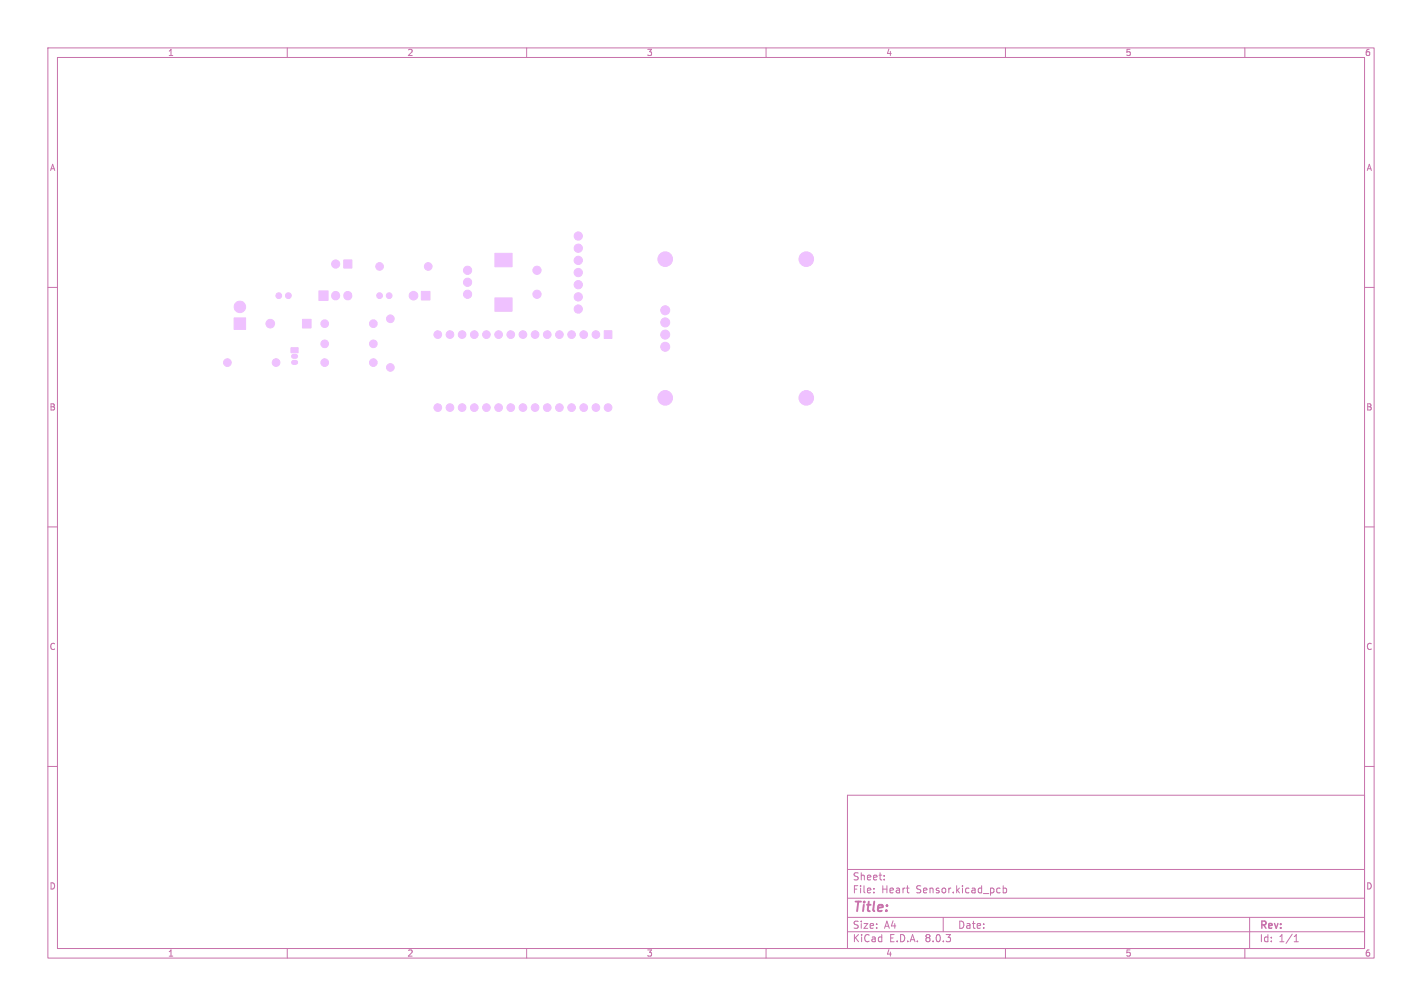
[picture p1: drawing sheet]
<svg xmlns="http://www.w3.org/2000/svg" width="297mm" height="210mm" viewBox="0 0 297 210" stroke-linecap="round" stroke-linejoin="round" font-family="sans-serif">
<defs><g id="words">
<text font-size="2.8" fill="#c872ab" x="178" y="190.9">Title:</text>
<g font-size="2.1" fill="#c872ab">
<text x="178" y="184">Sheet:</text>
<text x="178" y="186.7">File:</text>
<text x="184.1" y="186.7">Heart</text>
<text x="191.4" y="186.7">Sensor.kicad_pcb</text>
<text x="178" y="196.9">KiCad</text>
<text x="178" y="194.1">Size:</text>
<text x="184.7" y="194.1">A4</text>
<text x="185.7" y="196.9">E.D.A.</text>
<text x="193.3" y="196.9">8.0.3</text>
<text x="200" y="194.1">Date:</text>
<text x="263" y="194.3">Rev:</text>
<text x="263" y="196.9">Id:</text>
<text x="267.1" y="196.9">1/1</text>
</g>
<g font-size="1.8" fill="#c872ab">
<text x="35" y="11.9">1</text>
<text x="85" y="11.9">2</text>
<text x="135" y="11.9">3</text>
<text x="185" y="11.9">4</text>
<text x="235" y="11.9">5</text>
<text x="285" y="11.9">6</text>
<text x="10.3" y="35.9">A</text>
<text x="285.4" y="35.9">A</text>
<text x="10.3" y="85.9">B</text>
<text x="285.3" y="85.9">B</text>
<text x="10.3" y="135.9">C</text>
<text x="285.3" y="135.9">C</text>
<text x="10.3" y="185.9">D</text>
<text x="285.3" y="185.9">D</text>
<text x="35" y="199.9">1</text>
<text x="85" y="199.9">2</text>
<text x="135" y="199.9">3</text>
<text x="185" y="199.9">4</text>
<text x="235" y="199.9">5</text>
<text x="285" y="199.9">6</text>
</g>
</g></defs>
<g fill="none" stroke="#c872ab" stroke-width=".21">
<path d="M10 10h277v190h-277zM12 12h273v186h-273zM60 10v2M110 10v2M160 10v2M210 10v2M260 10v2M10 60h2M285 60h2M10 110h2M285 110h2M10 160h2"/>
<path d="M285 160h2M177 166h108v32h-108zM60 198v2M110 198v2M160 198v2M177 194.5h108M177 191.5h108M177 187.5h108M177 181.5h108M182.5 186.3v.1M182.5 185.5v.1M184.7 183.6v.1"/>
<path d="M184.7 182.8v.1M189.3 185.4h.6M189.7 186.4h.2M197 191.5v3M208.5 185.4l.4 .1M208.9 186.3l-.4 .1M209.5 185.5l.5-.1 .2 .3-.1 .6h-.6M209.5 184.9v1.5M210 198v2M260 198v2M261 191.5v6.5M270.3 196.6h.9"/>
<path d="M270.3 195.5l.4-.4v1.5"/>
</g>
<g fill="#efc1ff" stroke="#efc1ff" stroke-width=".21">
<path d="M103.4 52.9h3.6v2.8h-3.6z"/>
<path d="M103.4 62.2h3.6v2.8h-3.6z"/>
<path d="M66.6 60.7h1.9v2h-1.9z"/>
<path d="M60.8 72.6h1.5v1h-1.5z"/>
<path d="M126.2 69h1.6v1.7h-1.6z"/>
<path d="M63.2 66.7h1.8v1.8h-1.8z"/>
<path d="M48.9 66.4h2.4v2.4h-2.4z"/>
<path d="M71.8 54.3h1.7v1.7h-1.7z"/>
<path d="M88 60.8h1.8v1.8h-1.8z"/>
<circle cx="67.8" cy="75.7" r=".8"/>
<circle cx="78" cy="75.7" r=".8"/>
<circle cx="79.3" cy="61.7" r=".6"/>
<circle cx="81.3" cy="61.7" r=".6"/>
<circle cx="97.7" cy="56.4" r=".86"/>
<circle cx="97.7" cy="61.4" r=".86"/>
<circle cx="97.7" cy="58.9" r=".86"/>
<circle cx="112.2" cy="56.4" r=".86"/>
<circle cx="112.2" cy="61.4" r=".86"/>
<circle cx="81.5" cy="66.5" r=".8"/>
<circle cx="81.5" cy="76.7" r=".8"/>
<circle cx="47.5" cy="75.7" r=".8"/>
<circle cx="57.7" cy="75.7" r=".8"/>
<circle cx="60.2" cy="61.7" r=".6"/>
<circle cx="58.2" cy="61.7" r=".6"/>
<circle cx="138.9" cy="83.1" r="1.52"/>
<circle cx="168.4" cy="83.1" r="1.52"/>
<circle cx="138.9" cy="54.1" r="1.52"/>
<circle cx="168.4" cy="54.1" r="1.52"/>
<circle cx="138.9" cy="72.4" r=".94"/>
<circle cx="138.9" cy="69.8" r=".94"/>
<circle cx="138.9" cy="67.3" r=".94"/>
<circle cx="138.9" cy="64.8" r=".94"/>
<circle cx="124.5" cy="69.8" r=".8"/>
<circle cx="121.9" cy="69.8" r=".8"/>
<circle cx="119.4" cy="69.8" r=".8"/>
<circle cx="116.8" cy="69.8" r=".8"/>
<circle cx="114.3" cy="69.8" r=".8"/>
<circle cx="111.8" cy="69.8" r=".8"/>
<circle cx="109.2" cy="69.8" r=".8"/>
<circle cx="106.7" cy="69.8" r=".8"/>
<circle cx="104.1" cy="69.8" r=".8"/>
<circle cx="101.6" cy="69.8" r=".8"/>
<circle cx="99.1" cy="69.8" r=".8"/>
<circle cx="96.5" cy="69.8" r=".8"/>
<circle cx="94" cy="69.8" r=".8"/>
<circle cx="91.4" cy="69.8" r=".8"/>
<circle cx="91.4" cy="85.1" r=".8"/>
<circle cx="94" cy="85.1" r=".8"/>
<circle cx="96.5" cy="85.1" r=".8"/>
<circle cx="99.1" cy="85.1" r=".8"/>
<circle cx="101.6" cy="85.1" r=".8"/>
<circle cx="104.1" cy="85.1" r=".8"/>
<circle cx="106.7" cy="85.1" r=".8"/>
<circle cx="109.2" cy="85.1" r=".8"/>
<circle cx="111.8" cy="85.1" r=".8"/>
<circle cx="114.3" cy="85.1" r=".8"/>
<circle cx="116.8" cy="85.1" r=".8"/>
<circle cx="119.4" cy="85.1" r=".8"/>
<circle cx="121.9" cy="85.1" r=".8"/>
<circle cx="124.5" cy="85.1" r=".8"/>
<circle cx="127" cy="85.1" r=".8"/>
<circle cx="120.8" cy="49.3" r=".86"/>
<circle cx="120.8" cy="51.8" r=".86"/>
<circle cx="120.8" cy="54.4" r=".86"/>
<circle cx="120.8" cy="56.9" r=".86"/>
<circle cx="120.8" cy="59.4" r=".86"/>
<circle cx="120.8" cy="62" r=".86"/>
<circle cx="120.8" cy="64.5" r=".86"/>
<circle cx="56.5" cy="67.6" r=".9"/>
<circle cx="50.1" cy="64.1" r="1.2"/>
<circle cx="70.1" cy="55.1" r=".85"/>
<circle cx="78" cy="71.8" r=".8"/>
<circle cx="67.8" cy="71.8" r=".8"/>
<circle cx="79.3" cy="55.6" r=".8"/>
<circle cx="89.4" cy="55.6" r=".8"/>
<circle cx="67.8" cy="67.6" r=".8"/>
<circle cx="78" cy="67.6" r=".8"/>
<circle cx="86.4" cy="61.7" r=".9"/>
</g>
<path d="M70.1 61.7v.1M72.6 61.7v.1" fill="none" stroke="#efc1ff" stroke-width="1.9"/>
<path d="M61.3 74.4h.5M61.3 75.7h.5" fill="none" stroke="#efc1ff" stroke-width="1.1"/>
<use href="#words"/>
</svg>
